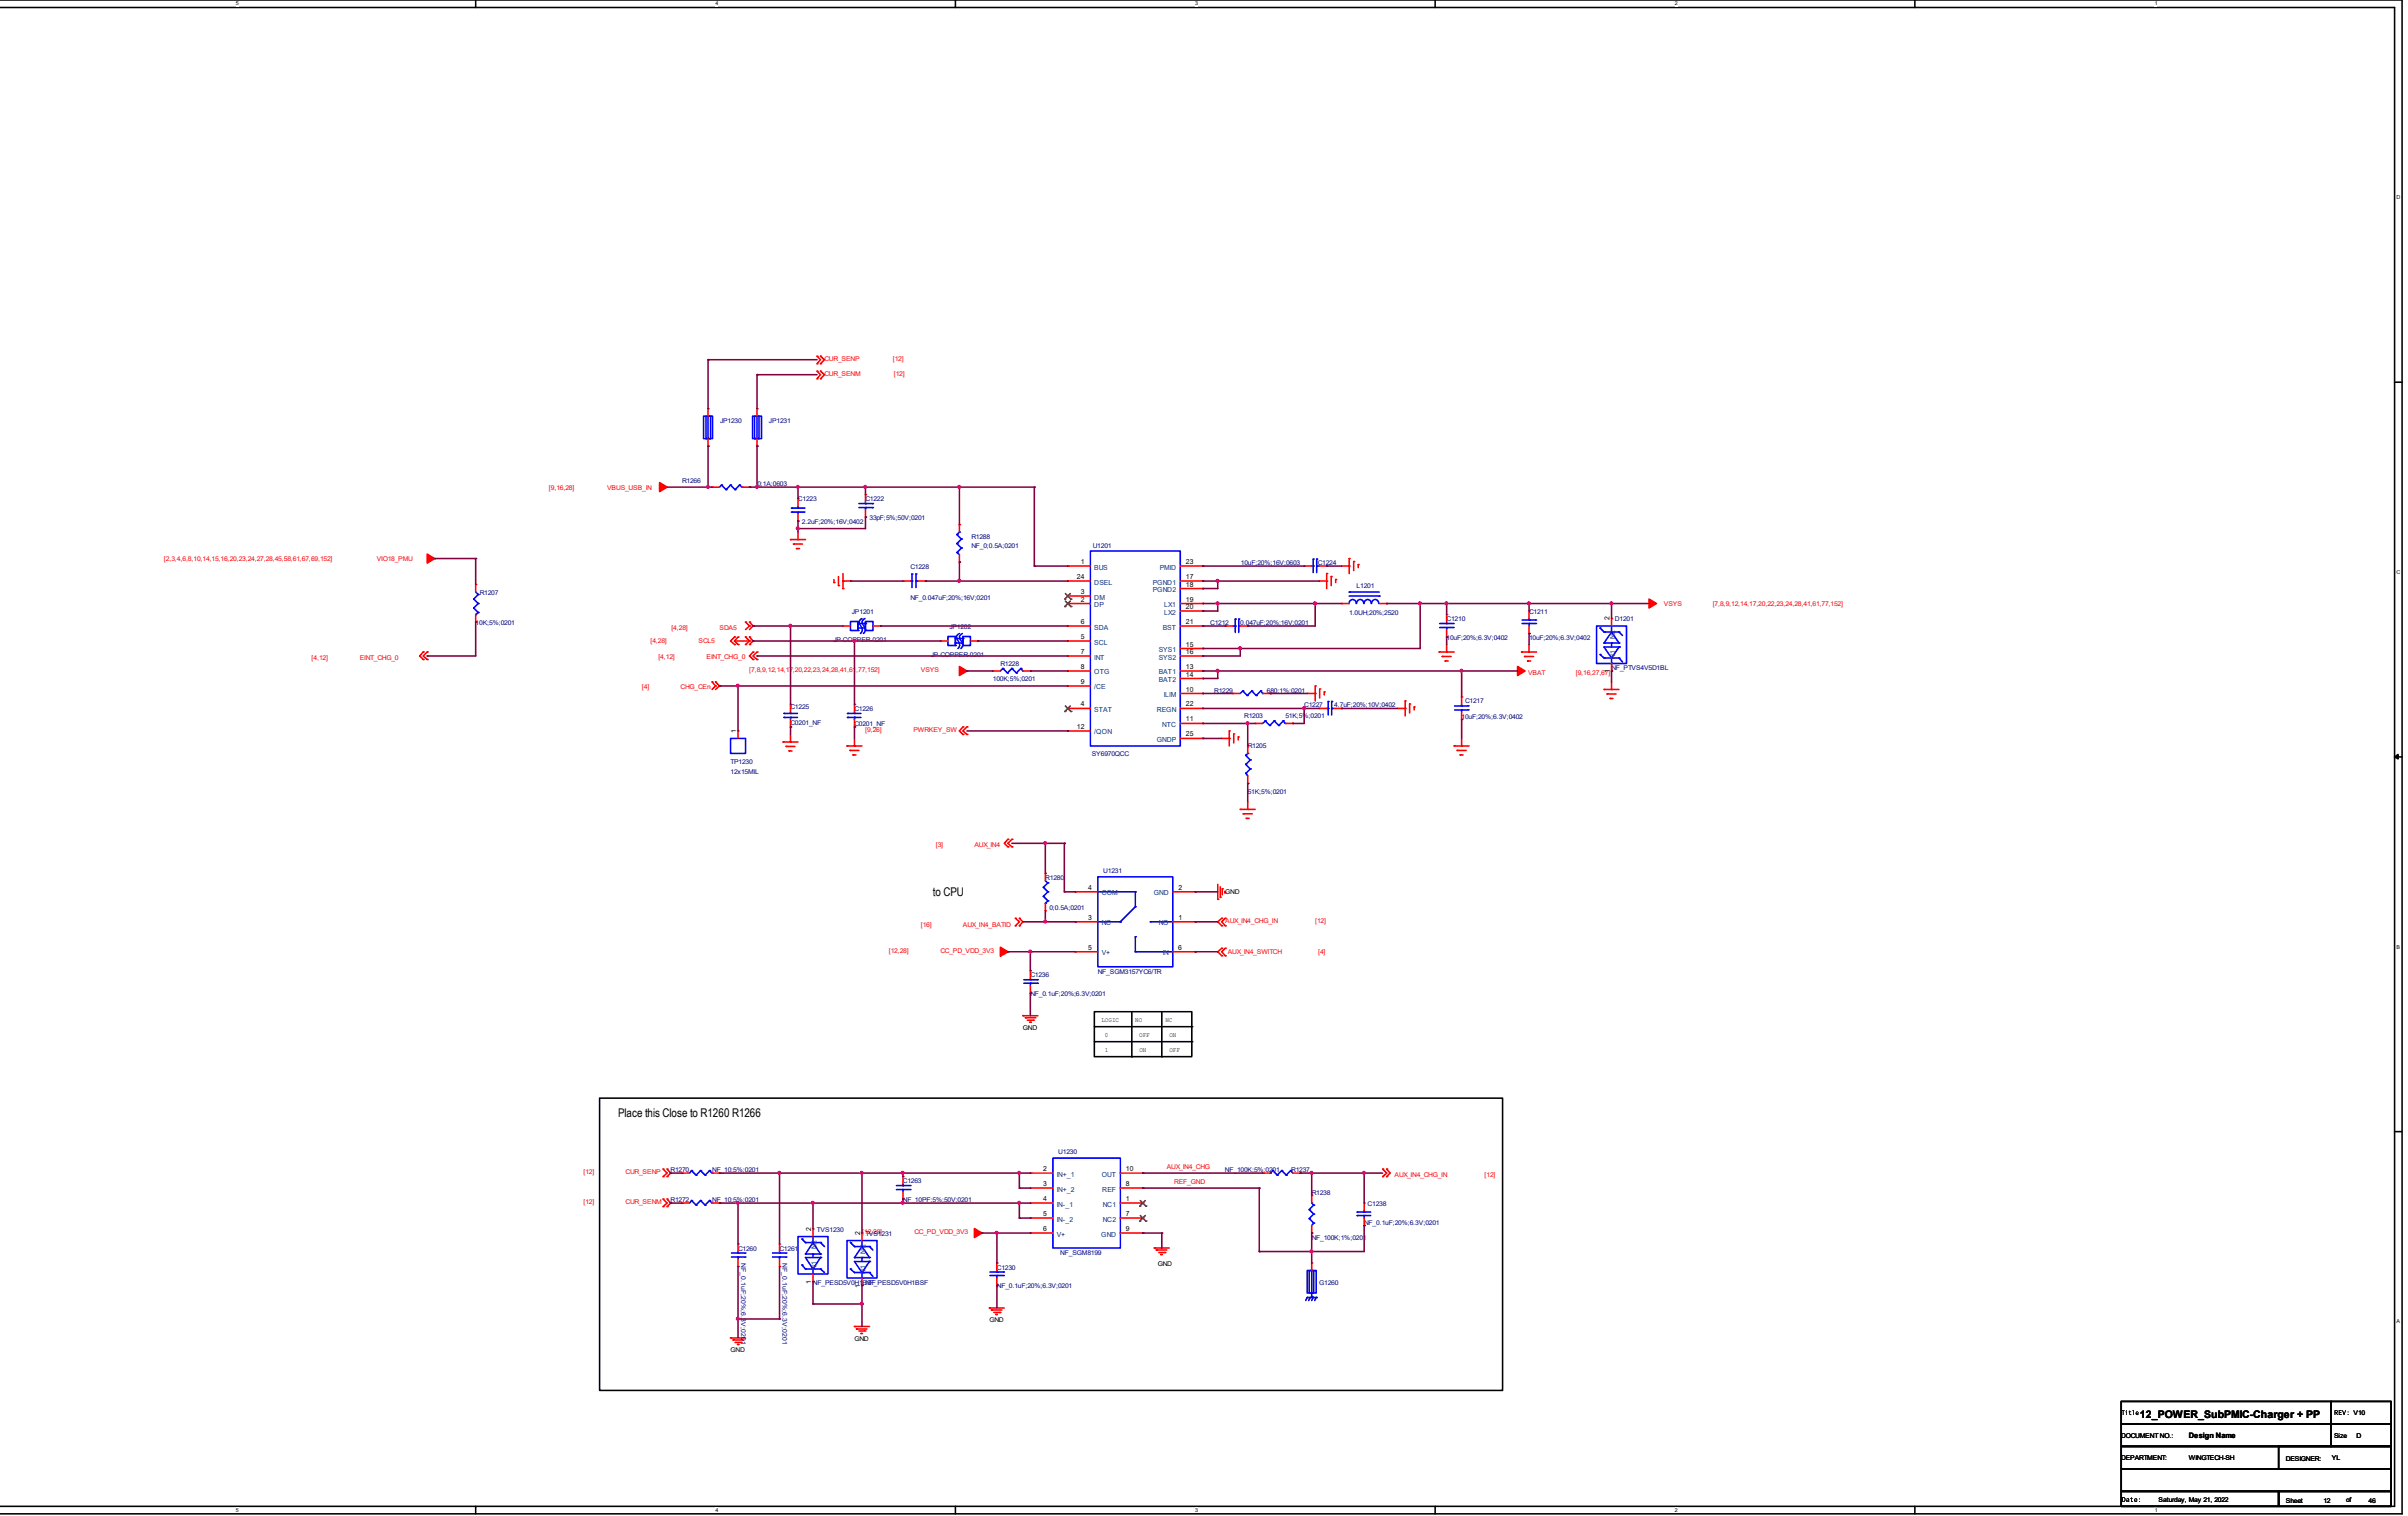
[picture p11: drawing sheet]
<svg xmlns="http://www.w3.org/2000/svg" width="204mm" height="128mm" viewBox="0 0 204 128" stroke-linecap="round" stroke-linejoin="round" font-family="sans-serif">
<defs><g id="words">
<g font-size="1">
<text x="79" y="75.9">to CPU</text>
<text x="52.4" y="94.7">Place this Close to R1260 R1266</text>
</g>
<text font-size=".9" x="181.3" y="120.2">12_POWER_SubPMIC-Charger + PP</text>
<g font-size=".6" fill="#000080">
<text x="61" y="35.8">JP1230</text>
<text x="65.1" y="35.8">JP1231</text>
<text x="57.8" y="40.9">R1266</text>
<text x="64.2" y="41.2">0;1A;0603</text>
<text x="67.6" y="42.5">C1223</text>
<text x="67.9" y="44.4">2.2uF;20%;16V;0402</text>
<text x="73.3" y="42.5">C1222</text>
<text x="73.7" y="44.1">33pF;5%;50V;0201</text>
<text x="82.3" y="45.6">R1288</text>
<text x="82.3" y="46.4">NF_0;0.5A;0201</text>
<text x="92.6" y="46.4">U1201</text>
<text x="105.1" y="47.9">10uF;20%;16V;0603</text>
<text x="111.6" y="47.9">C1224</text>
<text x="40.3" y="53">10K;5%;0201</text>
<text x="40.6" y="50.4">R1207</text>
<text x="72.2" y="52">JP1201</text>
<text x="77.1" y="48.2">C1228</text>
<text x="77.1" y="50.8">NF_0.047uF;20%;16V;0201</text>
<text x="80.4" y="53.3">JP1202</text>
<text x="102.5" y="53">C1212</text>
<text x="105.1" y="53">0.047uF;20%;16V;0201</text>
<text x="114.3" y="52.1">1.0UH;20%;2520</text>
<text x="114.9" y="49.8">L1201</text>
<text x="122.5" y="52.6">C1210</text>
<text x="129.5" y="52">C1211</text>
<text x="136.8" y="52.6">D1201</text>
<text x="70.6" y="54.4">JP-COPPER-0201</text>
<text x="78.9" y="55.6">JP-COPPER-0201</text>
<text x="84.1" y="57.7">100K;5%;0201</text>
<text x="84.7" y="56.4">R1228</text>
<text x="102.9" y="58.7">R1229</text>
<text x="107.3" y="58.7">680;1%;0201</text>
<text x="110.5" y="59.9">C1227</text>
<text x="113" y="59.9">4.7uF;20%;10V;0402</text>
<text x="122.5" y="54.2">10uF;20%;6.3V;0402</text>
<text x="124.1" y="59.6">C1217</text>
<text x="129.5" y="54.3">10uF;20%;6.3V;0402</text>
<text x="136.5" y="56.8">NF_PTVS4V5D1BL</text>
<text x="61.9" y="64.8">TP1230</text>
<text x="61.9" y="65.5">12x15MIL</text>
<text x="67" y="60.1">C1225</text>
<text x="67" y="61.4">C0201_NF</text>
<text x="72.4" y="60.2">C1226</text>
<text x="72.4" y="61.5">C0201_NF</text>
<text x="92.5" y="64">SY6970QCC</text>
<text x="105.4" y="60.9">R1203</text>
<text x="105.7" y="63.4">R1205</text>
<text x="108.9" y="60.9">51K;5%;0201</text>
<text x="123.8" y="60.9">10uF;20%;6.3V;0402</text>
<text x="105.7" y="67.3">51K;5%;0201</text>
<text x="88.6" y="74.6">R1280</text>
<text x="88.9" y="77.1">0;0.5A;0201</text>
<text x="93.5" y="74">U1231</text>
<text x="87.3" y="82.8">C1236</text>
<text x="93" y="82.5">NF_SGM3157YC6/TR</text>
<text x="87.3" y="84.4">NF_0.1uF;20%;6.3V;0201</text>
<text x="56.8" y="99.3">R1270</text>
<text x="56.8" y="101.9">R1272</text>
<text x="60.3" y="99.3">NF_10;5%;0201</text>
<text x="60.3" y="101.9">NF_10;5%;0201</text>
<text x="76.5" y="100.3">C1263</text>
<text x="76.5" y="101.9">NF_10PF;5%;50V;0201</text>
<text x="89.7" y="97.8">U1230</text>
<text x="103.8" y="99.3">NF_100K;5%;0201</text>
<text x="109.4" y="99.3">R1237</text>
<text x="111.1" y="101.2">R1238</text>
<text x="62.5" y="106">C1260</text>
<text x="62.8" y="107" transform="rotate(90 62.8 107)">NF_0.1uF;20%;6.3V;0201</text>
<text x="66" y="106">C1261</text>
<text x="66.3" y="107" transform="rotate(90 66.3 107)">NF_0.1uF;20%;6.3V;0201</text>
<text x="69.2" y="104.4">TVS1230</text>
<text x="73.3" y="104.7">TVS1231</text>
<text x="84.4" y="107.6">C1230</text>
<text x="89.8" y="106.4">NF_SGM8199</text>
<text x="111.1" y="105.1">NF_100K;1%;0201</text>
<text x="115.6" y="103.8">NF_0.1uF;20%;6.3V;0201</text>
<text x="115.9" y="102.2">C1238</text>
<text x="68.9" y="108.9">NF_PESD5V0H1BSF</text>
<text x="73.3" y="108.9">NF_PESD5V0H1BSF</text>
<text x="84.4" y="109.2">NF_0.1uF;20%;6.3V;0201</text>
<text x="111.8" y="108.8">G1260</text>
</g>
<g font-size=".6" fill="#f00">
<text x="69.8" y="30.6">CUR_SENP</text>
<text x="69.8" y="31.9">CUR_SENM</text>
<text x="75.6" y="30.6">[12]</text>
<text x="75.7" y="31.9">[12]</text>
<text x="46.5" y="41.5">[9,16,28]</text>
<text x="51.4" y="41.5">VBUS_USB_IN</text>
<text x="13.9" y="47.5">[2,3,4,6,8,10,14,15,16,20,23,24,27,28,45,58,61,67,69,152]</text>
<text x="31.9" y="47.5">VIO18_PMU</text>
<text x="56.9" y="53.3">[4,28]</text>
<text x="61" y="53.3">SDA5</text>
<text x="141" y="51.3">VSYS</text>
<text x="145.1" y="51.3">[7,8,9,12,14,17,20,22,23,24,28,41,61,77,152]</text>
<text x="26.4" y="55.9">[4,12]</text>
<text x="30.5" y="55.9">EINT_CHG_0</text>
<text x="54.4" y="58.3">[4]</text>
<text x="55.1" y="54.5">[4,28]</text>
<text x="55.8" y="55.8">[4,12]</text>
<text x="57.7" y="58.3">CHG_CEn</text>
<text x="59.2" y="54.5">SCL5</text>
<text x="59.9" y="55.8">EINT_CHG_0</text>
<text x="63.5" y="56.9">[7,8,9,12,14,17,20,22,23,24,28,41,61,77,152]</text>
<text x="78" y="56.9">VSYS</text>
<text x="129.4" y="57.2">VBAT</text>
<text x="133.5" y="57.2">[9,16,27,67]</text>
<text x="73.3" y="62">[9,26]</text>
<text x="77.4" y="62">PWRKEY_SW</text>
<text x="79.3" y="71.8">[3]</text>
<text x="82.5" y="71.8">AUX_IN4</text>
<text x="75.3" y="80.8">[12,28]</text>
<text x="78" y="78.5">[16]</text>
<text x="79.7" y="80.8">CC_PD_VDD_3V3</text>
<text x="81.6" y="78.5">AUX_IN4_BATID</text>
<text x="103.8" y="78.2">AUX_IN4_CHG_IN</text>
<text x="104" y="80.8">AUX_IN4_SWITCH</text>
<text x="111.4" y="78.2">[12]</text>
<text x="111.7" y="80.8">[4]</text>
<text x="49.4" y="99.5">[12]</text>
<text x="53" y="99.5">CUR_SENP</text>
<text x="98.8" y="99.1">AUX_IN4_CHG</text>
<text x="99.5" y="100.3">REF_GND</text>
<text x="118.1" y="99.7">AUX_IN4_CHG_IN</text>
<text x="125.8" y="99.7">[12]</text>
<text x="49.4" y="102">[12]</text>
<text x="53" y="102">CUR_SENM</text>
<text x="73" y="104.6">[12,28]</text>
<text x="77.5" y="104.6">CC_PD_VDD_3V3</text>
</g>
<g font-size=".6">
<text x="91.6" y="47.8">1</text>
<text x="100.5" y="47.8">23</text>
<text x="91.2" y="49.1">24</text>
<text x="91.6" y="51">2</text>
<text x="91.6" y="50.3">3</text>
<text x="91.6" y="52.9">6</text>
<text x="100.5" y="51">19</text>
<text x="100.5" y="51.6">20</text>
<text x="100.5" y="52.9">21</text>
<text x="100.5" y="49.1">17</text>
<text x="100.5" y="49.7">18</text>
<text x="136.4" y="52.6" transform="rotate(-90 136.4 52.6)">2</text>
<text x="91.6" y="59.9">4</text>
<text x="91.6" y="54.1">5</text>
<text x="91.6" y="55.4">7</text>
<text x="91.6" y="56.7">8</text>
<text x="91.6" y="58">9</text>
<text x="100.5" y="58.6">10</text>
<text x="100.5" y="56.7">13</text>
<text x="100.5" y="57.3">14</text>
<text x="100.5" y="54.8">15</text>
<text x="100.5" y="55.4">16</text>
<text x="100.5" y="59.9">22</text>
<text x="136.4" y="57" transform="rotate(-90 136.4 57)">1</text>
<text x="62.4" y="62.1" transform="rotate(-90 62.4 62.1)">1</text>
<text x="91.2" y="61.8">12</text>
<text x="100.5" y="61.1">11</text>
<text x="100.5" y="62.4">25</text>
<text x="92.2" y="75.4">4</text>
<text x="92.2" y="77.9">3</text>
<text x="99.8" y="77.9">1</text>
<text x="99.8" y="75.4">2</text>
<text x="103.8" y="75.7">GND</text>
<text x="92.2" y="80.5">5</text>
<text x="99.8" y="80.5">6</text>
<text x="86.7" y="87.3">GND</text>
<text x="93.3" y="86.6">LOGIC</text>
<text x="93.6" y="87.9">0</text>
<text x="93.6" y="89.1">1</text>
<text x="96.2" y="86.6">NO</text>
<text x="96.5" y="87.8">OFF</text>
<text x="96.5" y="89.1">ON</text>
<text x="98.7" y="86.6">NC</text>
<text x="99.1" y="87.8">ON</text>
<text x="99.1" y="89.1">OFF</text>
<text x="88.4" y="99.2">2</text>
<text x="88.4" y="100.5">3</text>
<text x="88.4" y="101.8">4</text>
<text x="95.4" y="101.8">1</text>
<text x="95.4" y="100.5">8</text>
<text x="95.4" y="99.2">10</text>
<text x="68.7" y="104.3" transform="rotate(-90 68.7 104.3)">2</text>
<text x="72.9" y="104.6" transform="rotate(-90 72.9 104.6)">2</text>
<text x="88.4" y="103">5</text>
<text x="88.4" y="104.3">6</text>
<text x="95.4" y="103">7</text>
<text x="95.4" y="104.3">9</text>
<text x="98.1" y="107.2">GND</text>
<text x="68.7" y="108.8" transform="rotate(-90 68.7 108.8)">1</text>
<text x="72.4" y="113.6">GND</text>
<text x="72.9" y="109.1" transform="rotate(-90 72.9 109.1)">1</text>
<text x="83.8" y="112">GND</text>
<text x="61.9" y="114.6">GND</text>
<text x="199.4" y="119.9">V10</text>
<text x="179.7" y="121.8">DOCUMENT NO.:</text>
<text x="179.7" y="123.7">DEPARTMENT:</text>
<text x="185.4" y="121.9">Design Name</text>
<text x="185.4" y="123.7">WINGTECH-SH</text>
<text x="193.6" y="123.8">DESIGNER:</text>
<text x="197.5" y="123.7">YL</text>
<text x="197.7" y="121.8">Size</text>
<text x="199.6" y="121.8">D</text>
<text x="182.9" y="127.3">Saturday, May 21, 2022</text>
<text x="193.6" y="127.3">Sheet</text>
<text x="196.8" y="127.3">12</text>
<text x="198.7" y="127.3">of</text>
<text x="200.7" y="127.3">46</text>
</g>
<g font-size=".6" fill="#004080">
<text x="92.7" y="51.4">DP</text>
<text x="92.7" y="50.8">DM</text>
<text x="92.7" y="53.3">SDA</text>
<text x="92.7" y="48.3">BUS</text>
<text x="92.7" y="49.5">DSEL</text>
<text x="97.7" y="49.5">PGND1</text>
<text x="97.7" y="50.2">PGND2</text>
<text x="98.3" y="48.3">PMID</text>
<text x="98.5" y="53.3">BST</text>
<text x="98.6" y="51.4">LX1</text>
<text x="98.6" y="52.1">LX2</text>
<text x="92.7" y="54.6">SCL</text>
<text x="92.7" y="55.9">INT</text>
<text x="92.7" y="57.2">OTG</text>
<text x="92.7" y="58.4">/CE</text>
<text x="98.2" y="57.2">BAT1</text>
<text x="98.2" y="57.8">BAT2</text>
<text x="98.2" y="55.2">SYS1</text>
<text x="98.2" y="55.9">SYS2</text>
<text x="98.6" y="59.1">ILIM</text>
<text x="136.8" y="55.9" transform="rotate(-90 136.8 55.9)">N1</text>
<text x="136.8" y="54.1" transform="rotate(-90 136.8 54.1)">N2</text>
<text x="92.7" y="60.3">STAT</text>
<text x="92.7" y="62.2">/QON</text>
<text x="98" y="60.3">REGN</text>
<text x="98" y="62.9">GNDP</text>
<text x="98.5" y="61.6">NTC</text>
<text x="93.3" y="75.9">COM</text>
<text x="97.7" y="75.9">GND</text>
<text x="93.3" y="78.4">NC</text>
<text x="93.3" y="80.9">V+</text>
<text x="98.2" y="78.4">NO</text>
<text x="98.5" y="80.9">IN</text>
<text x="89.5" y="99.7">IN+_1</text>
<text x="89.5" y="101">IN+_2</text>
<text x="93.3" y="99.7">OUT</text>
<text x="93.4" y="101">REF</text>
<text x="69.2" y="107.6" transform="rotate(-90 69.2 107.6)">N1</text>
<text x="69.2" y="105.9" transform="rotate(-90 69.2 105.9)">N2</text>
<text x="73.3" y="107.9" transform="rotate(-90 73.3 107.9)">N1</text>
<text x="73.3" y="106.2" transform="rotate(-90 73.3 106.2)">N2</text>
<text x="89.5" y="102.2">IN-_1</text>
<text x="89.5" y="103.5">IN-_2</text>
<text x="89.5" y="104.8">V+</text>
<text x="93.3" y="104.8">GND</text>
<text x="93.4" y="102.2">NC1</text>
<text x="93.4" y="103.5">NC2</text>
</g>
<g font-size=".5">
<text x="20" y=".5">5</text>
<text x="60.6" y=".5">4</text>
<text x="101.3" y=".5">3</text>
<text x="141.9" y=".5">2</text>
<text x="182.5" y=".5">1</text>
<text x="-.8" y="16.9">D</text>
<text x="203" y="16.9">D</text>
<text x="-.8" y="48.6">C</text>
<text x="203" y="48.6">C</text>
<text x="-.8" y="80.4">B</text>
<text x="203" y="80.4">B</text>
<text x="-.8" y="112.1">A</text>
<text x="203" y="112.1">A</text>
<text x="20" y="128.1">5</text>
<text x="60.6" y="128.1">4</text>
<text x="101.3" y="128.1">3</text>
<text x="141.9" y="128.1">2</text>
<text x="182.5" y="128.1">1</text>
</g>
</g></defs>
<path d="M0 .6h202.9v127h-203M0 0h203.5v128.3h-203.6" fill="none" stroke="#000" stroke-width=".13"/>
<g fill="#fff">
<path d="M20 .1h.2v.5h-.2z"/>
<path d="M20 127.7h.2v.5h-.2z"/>
</g>
<path d="M40.3 0v.6M40.3 127.6v.7" fill="none" stroke="#000" stroke-width=".13"/>
<g fill="#fff">
<path d="M60.6 .1h.2v.5h-.2z"/>
<path d="M60.6 127.7h.2v.5h-.2z"/>
</g>
<path d="M80.9 0v.6M80.9 127.6v.7" fill="none" stroke="#000" stroke-width=".13"/>
<g fill="#fff">
<path d="M101.3 .1h.2v.5h-.2z"/>
<path d="M101.3 127.7h.2v.5h-.2z"/>
</g>
<path d="M121.6 0v.6M121.6 127.6v.7" fill="none" stroke="#000" stroke-width=".13"/>
<g fill="#fff">
<path d="M141.9 .1h.2v.5h-.2z"/>
<path d="M141.9 127.7h.2v.5h-.2z"/>
</g>
<path d="M162.2 0v.6M162.2 127.6v.7" fill="none" stroke="#000" stroke-width=".13"/>
<g fill="#fff">
<path d="M182.5 .1h.2v.5h-.2z"/>
<path d="M182.5 127.7h.2v.5h-.2z"/>
<path d="M203 16.5h.3v.5h-.3z"/>
<path d="M203 48.3h.3v.5h-.3z"/>
</g>
<path d="M202.9 32.4h.6" fill="none" stroke="#000" stroke-width=".13"/>
<path d="M203 80h.3v.5h-.3z" fill="#fff"/>
<path d="M202.9 64.1h.6" fill="none" stroke="#000" stroke-width=".13"/>
<path d="M202.9 64.1l.3-.2v.4z" fill="#000" stroke="#000" stroke-width=".13"/>
<path d="M203 111.8h.3v.5h-.3z" fill="#fff"/>
<g fill="none" stroke="#000" stroke-width=".13">
<path d="M50.8 93h76.5v24.8h-76.5zM92.7 85.7h8.3v3.8h-8.3zM92.7 87h8.3M92.7 88.3h8.3M95.9 89.5h.1M95.9 85.7v3.8M98.4 89.5h.1M98.4 85.7v3.8M101 87h.1M101 88.3h.1M202.9 95.9h.6M179.7 118.7h17.8v1.9h-17.8z"/>
<path d="M197.5 118.7h5.1v1.9h-5.1zM179.7 120.6h17.8v2h-17.8zM179.7 124.5h22.9v1.9h-22.9zM179.7 122.6h22.9v1.9h-22.9zM179.7 126.4h13.3v1.2h-13.3zM193 126.4h9.6v1.2h-9.6zM193 122.6h9.6v1.9h-9.6zM197.5 120.6h5.1v2h-5.1z"/>
</g>
<g fill="none" stroke="#f00" stroke-width=".13">
<path d="M60 37.8h.1M60 34.6h.1M60 34.6v.7M60 37.2v.6M64.1 37.8h.1M64.1 34.6h.1M64.1 34.6v.7M64.1 37.2v.6M69.2 30.2l.3 .3-.3 .3M69.2 31.5l.3 .2-.3 .4M69.2 30.8h.1M69.2 30.2h.1"/>
<path d="M69.2 32.1h.1M69.2 31.5h.1M69.5 30.2l.3 .3-.3 .3M69.5 31.5l.3 .2-.3 .4M69.5 30.8h.1M69.5 30.2h.1M69.5 32.1h.1M69.5 31.5h.1M35.9 55.2l-.3 .4 .3 .3M35.9 55.2h.1M35.9 55.9h.1M36.2 55.2h.1"/>
<path d="M36.2 55.9h.1M36.2 55.2l-.3 .4 .3 .3M40.3 49.5h.1M40.3 52.7h.1M40.3 49.5v.7M40.3 52.1v.6M60.3 57.8h.1M60.3 41.3h.1M60.3 41.3h.7M60.3 57.8l.3 .3M60.6 58.1l-.3 .3M60.6 57.8l.4 .3"/>
<path d="M60.6 58.1h.1M60.6 57.8h.1M61 58.1h.1M61 58.1l-.4 .3M62.2 54l-.3 .3 .3 .3M62.2 54h.1M62.2 54.6h.1M62.2 54.3l.3 .3M62.2 54.3h1.3M62.5 54h.1M62.5 54.6h.1M62.5 54l-.3 .3"/>
<path d="M62.9 41.3h.6M63.2 52.7l.3 .3M63.2 54l.3 .3M63.2 52.7h.1M63.2 54h.1M63.2 54.6h.1M63.5 53h.1M63.5 52.7h.1M63.5 54.6h.1M63.5 54h.1M63.5 54.3h.1M63.5 41.3h.1"/>
<path d="M63.5 54.3l-.3 .3M63.5 53l-.3 .3M63.5 52.7l.3 .3M63.5 54l.3 .3-.3 .3M63.8 53l-.3 .3M63.8 55.2l-.3 .4 .3 .3M63.8 53h.1M63.8 55.9h.1M63.8 55.2h.1M64.1 55.9h.1M64.1 55.2h.1M64.1 55.2l-.3 .4 .3 .3"/>
<path d="M67 45.7h1.2M67 45.7h.1M67 59.7h.1M67 59.7v.6M67.2 46.1h.8M67.2 46.1h.1M67.5 46.5h.1M67.5 46.5h.2M67.6 45.7h.1M67.6 44.2h.1M67.6 42.2h.1M67.6 42.2v.7"/>
<path d="M67.6 43.5v.7M67.6 45.1v.6M70.7 49.4h.1M70.7 49.1v.3M71 49.6h.1M71 48.9v.7M71.4 49.2h.1M71.4 49.9h.1M71.4 53h.1M71.4 48.6v1.3M71.4 49.2h.6M71.4 53h.6"/>
<path d="M72.4 59.7h.1M72.4 59.7v.6M73.3 41.9h.1M73.3 43.8h.1M73.3 41.9v.6M73.3 43.2v.6M74 53h.6M74.6 53h.1M76.5 49.2h.6M76.5 49.2h.1M77.8 49.2h.6M78.4 49.2h.1"/>
<path d="M79.7 54.3h.6M79.7 54.3h.1M81.3 47.6h.1M81.3 44.4h.1M81.3 44.4v.7M81.3 47v.6M82.2 54.3h.6M82.8 54.3h.1M84.1 56.9h.1M84.1 56.9h.6M86.7 56.9h.6M87.3 56.9h.1"/>
<path d="M90.5 48h1.9M90.5 49.2h1.9M90.5 54.3h1.9M90.5 56.9h1.9M90.5 51.1h1.9M90.5 53h1.9M90.5 50.5h1.9M90.5 55.6h1.9M90.5 58.1h1.9M90.5 51.1h.1M90.5 50.5h.1M90.5 54.3h.1"/>
<path d="M90.5 53h.1M90.5 48h.1M90.5 55.6h.1M90.5 56.9h.1M90.5 58.1h.1M90.5 49.2h.1M100 48h1.9M100 49.2h1.9M100 58.8h1.9M100 56.9h1.9M100 51.1h1.9M100 53h1.9"/>
<path d="M100 55.6h1.9M100 57.5h1.9M100 54.9h1.9M100 49.9h1.9M100 51.8h1.9M101.9 58.8h.1M101.9 56.9h.1M101.9 57.5h.1M101.9 54.9h.1M101.9 55.6h.1M101.9 49.2h.1M101.9 49.9h.1"/>
<path d="M101.9 51.1h.1M101.9 51.8h.1M101.9 53h.1M101.9 48h.1M103.8 53h.6M103.8 53h.1M104.4 58.8h.1M104.4 58.8h.7M105.1 53h.6M105.7 53h.1M107 58.8h.6M107.6 58.8h.1"/>
<path d="M110.5 48h.1M110.5 48h.6M110.8 58.8h.6M111.4 58.8h.1M111.4 58.1h.1M111.4 58.1v1.3M111.8 48h.6M111.8 49.2h.6M111.8 58.4h.1M111.8 58.4v.7M112.2 58.6h.1M112.2 58.6v.3"/>
<path d="M112.4 49.2h.1M112.4 48.6h.1M112.4 48h.1M112.4 48.6v1.3M112.8 48.9h.1M112.8 48.9v.7M113.2 49.1h.1M113.2 49.1v.3M113.7 51.1h.1M113.7 48h.6M113.7 51.1h.6M114.3 48h.1"/>
<path d="M114.3 47.3h.1M114.3 47.3v1.3M114.7 47.6h.1M114.7 47.6v.7M115.1 47.8h.1M115.1 47.8v.3M116.8 51.1h.7M117.5 51.1h.1M119 59.4h.1M119 59.4v1.3M119.4 59.6h.1M119.4 59.6v.8"/>
<path d="M119.8 59.9h.1M119.8 59.9v.3M121.9 55.2h.1M121.9 55.2h1.3M122.2 55.6h.1M122.2 55.6h.7M122.4 56h.1M122.4 56h.3M122.6 55.2h.1M122.6 52.1h.1M122.6 54h.1M122.6 52.1v.6"/>
<path d="M122.6 53.3v.7M122.6 54.6v.6M123.8 59.1h.1M123.8 59.1v.6M128.9 55.2h.1M128.9 55.2h1.3M129.2 55.6h.1M129.2 55.6h.7M129.4 56h.1M129.4 56h.3M129.5 55.2h.1M129.5 51.8h.1"/>
<path d="M129.5 53.7h.1M129.5 51.8v.6M129.5 53v.7M129.5 54.6v.6M135.9 58.4h.1M135.9 58.4h1.3M136.1 58.8h.1M136.1 58.8h.8M136.4 59.2h.1M136.4 59.2h.2M136.5 58.4h.1M136.5 56.9h.1"/>
<path d="M136.5 52.4h.1M136.5 52.4v.6M136.5 56.2v.7M136.5 57.8v.6M62.5 61.9h.1M62.5 61.9v.7M66.3 62.9h1.3M66.3 62.9h.1M66.6 63.2h.7M66.6 63.2h.1M66.8 63.6h.1M66.8 63.6h.3"/>
<path d="M67 62.9h.1M67 61.6h.1M67 61v.6M67 62.2v.7M71.8 63.2h1.2M71.8 63.2h.1M72 63.6h.8M72 63.6h.1M72.3 64h.1M72.3 64h.2M72.4 63.2h.1M72.4 61.6h.1"/>
<path d="M72.4 61v.6M72.4 62.6v.6M81.6 61.6h.1M81.6 62.2h.1M81.6 61.6l-.3 .3 .3 .3M81.9 61.6l-.3 .3 .3 .3M81.9 61.6h.1M81.9 62.2h.1M85.4 71.1h.1M85.4 71.8h.1M85.4 71.1l-.3 .4 .3 .3M85.7 71.1h.1"/>
<path d="M85.7 71.8h.1M85.7 71.1l-.3 .4 .3 .3M86 77.8l.4 .3-.4 .3M86 78.4h.1M86 77.8h.1M86.4 77.8l.3 .3-.3 .3M86.4 77.8h.1M86.4 78.4h.1M88.6 74h.1M88.6 77.2h.1M88.6 74v.6M88.6 76.5v.7"/>
<path d="M90.5 60h1.9M90.5 61.9h1.9M90.5 60h.1M90.5 61.9h.1M91.1 75.6h1.9M91.1 78.1h1.9M91.1 75.6h.1M91.1 78.1h.1M99.4 75.6h1.9M99.4 78.1h1.9M100 60h1.9M100 62.6h1.9"/>
<path d="M100 61.3h1.9M101.3 75.6h.1M101.3 78.1h.1M101.9 61.3h.1M101.9 60h.1M101.9 62.6h.1M103.2 76.2h.1M103.2 74.9v1.3M103.4 76h.1M103.4 75.1v.9M103.5 78.4h.1M103.5 77.8h.1"/>
<path d="M103.5 62.6h.6M103.5 77.8l-.3 .3 .3 .3M103.5 75.3h.1M103.5 75.3v.5M103.8 75.6h.1M103.8 75.5v.1M103.8 77.8h.1M103.8 78.4h.1M103.8 77.8l-.3 .3 .3 .3M104.1 62.6h.1M104.1 61.9h.1M104.1 61.9v1.3"/>
<path d="M104.5 62.2h.1M104.5 62.2v.7M104.9 62.4h.1M104.9 62.4v.3M105.1 68.6h.1M105.1 68.6h1.2M105.3 69h.1M105.3 69h.8M105.6 69.3h.1M105.6 69.3h.2M105.7 68.6h.1M105.7 66.4h.1"/>
<path d="M105.7 63.2h.1M105.7 63.2v.6M105.7 65.7v.7M105.7 67.9v.7M106.3 61.3h.7M106.3 61.3h.1M108.9 61.3h.6M109.5 61.3h.1M111.8 60h.6M111.8 60h.1M113 60h.7M113.7 60h.1"/>
<path d="M118.4 60h.6M119 60h.1M123.2 63.2h.1M123.2 63.2h1.3M123.4 63.6h.1M123.4 63.6h.8M123.7 64h.1M123.7 64h.2M123.8 63.2h.1M123.8 61h.1M123.8 60.3v.7M123.8 62.6v.6"/>
<path d="M56.2 99.7h.1M56.2 99.1h.1M56.2 99.1l.3 .3-.3 .3M56.5 99.1l.3 .3-.3 .3M56.5 99.1h.1M56.5 99.7h.1M57.8 99.4h.1M57.8 99.4h.6M60.3 99.4h.7M61 99.4h.1M76.5 99.7h.1M76.5 99.7v.6"/>
<path d="M86.7 86.1h.1M86.7 86.1h1.2M86.9 86.2h.1M86.9 86.2h.9M87 86.4h.5M87.2 86.6h.1M87.2 86.6h.2M87.3 99.4h.1M87.3 82.3h.1M87.3 84.2h.1M87.3 82.3v.6M87.3 83.5v.7"/>
<path d="M87.3 99.4h1.9M87.5 86.4h.1M91.1 80.6h1.9M91.1 80.6h.1M94.9 99.4h1.9M96.8 99.4h.1M99.4 80.6h1.9M101.3 80.6h.1M103.5 81h.1M103.5 80.3h.1M103.5 80.3l-.3 .3 .3 .4M103.8 80.3h.1"/>
<path d="M103.8 81h.1M103.8 80.3l-.3 .3 .3 .4M107 99.4h.6M107 99.4h.1M109.5 99.4h.6M110.1 99.4h.1M117.1 99.1h.1M117.1 99.7h.1M117.1 99.1l.4 .3-.4 .3M117.5 99.1l.3 .3-.3 .3M117.5 99.1h.1M117.5 99.7h.1"/>
<path d="M56.2 102.2h.1M56.2 101.6h.1M56.2 101.6l.3 .3-.3 .3M56.5 101.6l.3 .3-.3 .3M56.5 101.6h.1M56.5 102.2h.1M57.8 101.9h.1M57.8 101.9h.6M60.3 101.9h.7M61 101.9h.1M61.9 113.4h.1M61.9 113.4h1.3"/>
<path d="M62.1 113.5h.1M62.1 113.5h.9M62.3 113.7h.5M62.5 113.9h.1M62.5 105.4h.1M62.5 107.3h.1M62.5 105.4v.6M62.5 106.7v.6M62.8 113.7h.1M66 105.4h.1M66 107.3h.1M66 105.4v.6"/>
<path d="M66 106.7v.6M68.9 108.6h.1M68.9 104.1h.1M68.9 104.1v.7M68.9 107.9v.7M72.4 112.4h1.3M72.4 112.4h.1M72.6 112.6h.1M72.6 112.6h.8M72.8 112.8h.5M72.9 113h.1M72.9 113h.2"/>
<path d="M73 108.9h.1M73 104.5h.1M73 104.5v.6M73 108.3v.6M73.3 112.8h.1M76.5 101.6h.1M76.5 101v.6M83.8 110.8h.1M83.8 110.8h1.3M84 111h.1M84 111h.9M84.2 111.2h.5"/>
<path d="M84.4 111.4h.1M84.5 107h.1M84.5 108.9h.1M84.5 107v.7M84.5 108.3v.6M84.7 111.2h.1M87.3 100.7h.1M87.3 101.9h.1M87.3 103.2h.1M87.3 104.5h.1M87.3 101.9h1.9M87.3 100.7h1.9"/>
<path d="M87.3 103.2h1.9M87.3 104.5h1.9M94.9 101.9h1.9M94.9 100.7h1.9M94.9 103.2h1.9M94.9 104.5h1.9M96.8 101.9h.1M96.8 103.2h.1M96.8 100.7h.1M96.8 104.5h.1M97.8 105.7h.1M97.8 105.7h1.3"/>
<path d="M98 105.9h.8M98 105.9h.1M98.2 106.1h.5M98.3 106.3h.1M98.3 106.3h.2M98.7 106.1h.1M111.1 104.5h.1M111.1 101.3h.1M111.1 107h.1M111.1 101.3v.6M111.1 103.8v.7M111.1 107v.7"/>
<path d="M115.6 101.9h.1M115.6 103.8h.1M115.6 101.9v.7M115.6 103.2v.6"/>
</g>
<g fill="#f00" stroke="#f00" stroke-width=".13">
<path d="M36.2 46.9l.6 .4-.6 .4z" fill-rule="evenodd"/>
<path d="M55.9 40.9l.6 .4-.6 .4z" fill-rule="evenodd"/>
<path d="M139.7 50.8l.6 .3-.6 .4z" fill-rule="evenodd"/>
<path d="M128.6 56.5l.6 .4-.6 .3z" fill-rule="evenodd"/>
<path d="M81.3 56.5l.6 .4-.6 .3z" fill-rule="evenodd"/>
<path d="M84.7 80.3l.7 .3-.7 .4z" fill-rule="evenodd"/>
<path d="M82.5 104.1l.7 .4-.7 .4z" fill-rule="evenodd"/>
</g>
<g fill="#000">
<path d="M179.7 119.5h.3h-.1v.4l-.1-.4zM180.1 119.5l.1 .1zM180.1 119.6h.1v.3l-.1-.3zM180.4 119.5l.1 .1h-.1v.2l.2 .1-.2-.1v-.2h-.1zM180.6 119.5h.2v.4l-.1-.4zM181 119.6h.1l.1 .1v.1h-.2h.2a.16 .16 0 0 1-.3 .1 .16 .16 0 0 1 .1-.3zM181 119.7h.1z"/>
<path d="M179.7 119.5h.3h-.1v.4l-.1-.4zM180.1 119.5l.1 .1zM180.1 119.6h.1v.3l-.1-.3zM180.4 119.5l.1 .1h-.1v.2l.2 .1-.2-.1v-.2h-.1zM180.6 119.5h.2v.4l-.1-.4zM181 119.6h.1l.1 .1v.1h-.2h.2a.16 .16 0 0 1-.3 .1 .16 .16 0 0 1 .1-.3zM181 119.7h.1z"/>
<path d="M179.7 119.5h.3h-.1v.4l-.1-.4zM180.1 119.5l.1 .1zM180.1 119.6h.1v.3l-.1-.3zM180.4 119.5l.1 .1h-.1v.2l.2 .1-.2-.1v-.2h-.1zM180.6 119.5h.2v.4l-.1-.4zM181 119.6h.1l.1 .1v.1h-.2h.2a.16 .16 0 0 1-.3 .1 .16 .16 0 0 1 .1-.3zM181 119.7h.1z"/>
<path d="M197.8 119.5h.2v.1l-.1 .1 .2 .2-.3-.2v.2zM197.8 119.5v.2l.2-.1zM198.1 119.5h.3h-.2v.2h.2h-.2v.1l.2 .1h-.3zM198.4 119.5l.2 .3 .1-.3-.1 .4zM198.9 119.6v.1zM198.9 119.8v.1z"/>
<path d="M197.8 119.5h.2v.1l-.1 .1 .2 .2-.3-.2v.2zM197.8 119.5v.2l.2-.1zM198.1 119.5h.3h-.2v.2h.2h-.2v.1l.2 .1h-.3zM198.4 119.5l.2 .3 .1-.3-.1 .4zM198.9 119.6v.1zM198.9 119.8v.1z"/>
<path d="M197.8 119.5h.2v.1l-.1 .1 .2 .2-.3-.2v.2zM197.8 119.5v.2l.2-.1zM198.1 119.5h.3h-.2v.2h.2h-.2v.1l.2 .1h-.3zM198.4 119.5l.2 .3 .1-.3-.1 .4zM198.9 119.6v.1zM198.9 119.8v.1z"/>
<path d="M179.8 126.9a.21 .21 0 0 1 .3 .2 .21 .21 0 0 1-.3 .2zM179.8 126.9v.3h.2a.16 .16 0 0 0 0-.2 .16 .16 0 0 0-.2-.1zM180.2 127h.2v.3l-.3-.1v-.1h.2v-.1l-.2 .1zM180.2 127.2a.07 .07 0 0 0 .1 0 .07 .07 0 0 0-.1 0zM180.5 127l.1-.1v.1h.1h-.1v.2h.1h-.1zM180.8 127h.2h.1v.1h-.3l.1 .1h.2a.15 .15 0 0 1-.3 0 .14 .14 0 0 1 0-.2zM180.9 127v.1h.1zM181.2 127h.1zM181.2 127.2l.1 .1z"/>
<path d="M179.8 126.9a.21 .21 0 0 1 .3 .2 .21 .21 0 0 1-.3 .2zM179.8 126.9v.3h.2a.16 .16 0 0 0 0-.2 .16 .16 0 0 0-.2-.1zM180.2 127h.2v.3l-.3-.1v-.1h.2v-.1l-.2 .1zM180.2 127.2a.07 .07 0 0 0 .1 0 .07 .07 0 0 0-.1 0zM180.5 127l.1-.1v.1h.1h-.1v.2h.1h-.1zM180.8 127h.2h.1v.1h-.3l.1 .1h.2a.15 .15 0 0 1-.3 0 .14 .14 0 0 1 0-.2zM180.9 127v.1h.1zM181.2 127h.1zM181.2 127.2l.1 .1z"/>
<path d="M179.8 126.9a.21 .21 0 0 1 .3 .2 .21 .21 0 0 1-.3 .2zM179.8 126.9v.3h.2a.16 .16 0 0 0 0-.2 .16 .16 0 0 0-.2-.1zM180.2 127h.2v.3l-.3-.1v-.1h.2v-.1l-.2 .1zM180.2 127.2a.07 .07 0 0 0 .1 0 .07 .07 0 0 0-.1 0zM180.5 127l.1-.1v.1h.1h-.1v.2h.1h-.1zM180.8 127h.2h.1v.1h-.3l.1 .1h.2a.15 .15 0 0 1-.3 0 .14 .14 0 0 1 0-.2zM180.9 127v.1h.1zM181.2 127h.1zM181.2 127.2l.1 .1z"/>
</g>
<g fill="none" stroke="#00f" stroke-width=".13">
<path d="M59.6 35.3h.8v1.9h-.8zM59.8 35.3h.4v1.9h-.4zM60 35.3h.1M60 35.3v1.9M63.8 35.3h.7v1.9h-.7zM63.9 35.3h.4v1.9h-.4zM64.1 35.3h.1M64.1 35.3v1.9M40.1 50.8h.1M40.1 51.5h.1M40.1 50.8l.4 .3M40.1 51.5l.4 .4"/>
<path d="M40.3 52.1h.1M40.3 50.2l.2 .2M40.5 50.4h.1M40.5 51.1h.1M40.5 51.9h.1M40.5 50.4l-.4 .4M40.5 51.1l-.4 .4M40.5 51.9l-.2 .2M61.1 41.1h.1M61.1 41.1l.4 .4M61.1 41.1l-.1 .2M61.5 41.5h.1"/>
<path d="M61.9 41.1l-.4 .4M61.9 41.1h.1M61.9 41.1l.4 .4M62.3 41.5h.1M62.7 41.1l-.4 .4M62.7 41.1h.1M62.7 41.1l.2 .2M62.9 41.3h.1M67.1 43.1h.1M67.1 43.4h.1M67.1 43.1h1.1M67.1 43.4h1.1"/>
<path d="M67.6 43.4h.1M67.6 43.1h.1M67.6 42.9v.2M67.6 43.4v.1M72 52.7h.7v.7h-.7zM72.7 52.8h.1M72.7 53.4h.1M72.7 52.7v.1M72.7 53.2v.2M72.7 52.8h.6v.4h-.6zM72.8 43h1.1M72.8 42.7h1.1"/>
<path d="M73 52.4l-.2 .2 .3 .8-.2 .3M73.3 52.4l-.3 .2 .3 .8-.2 .3M73.3 52.7h.7v.7h-.7zM73.3 42.7h.1M73.3 43h.1M73.3 52.8h.1M73.3 53.4h.1M73.3 42.5v.2M73.3 43v.2M73.3 52.7v.1M73.3 53.2v.2M73.9 43h.1"/>
<path d="M73.9 42.7h.1M77.1 49.2h.2M77.3 49.2h.1M77.3 48.6h.1M77.3 48.6v1.2M77.6 49.2h.2M77.6 48.6h.1M77.6 49.2h.1M77.6 48.6v1.2M80.3 53.9h.6v.8h-.6zM80.9 54.1h.1M80.9 54.7h.1"/>
<path d="M80.9 53.9v.2M80.9 54.5v.2M80.9 54.1h.7v.4h-.7zM81.1 46.8h.1M81.1 46.1h.1M81.1 45.3h.1M81.1 46.1l.3 .3M81.1 45.3l.3 .4M81.1 46.8l.2 .2M81.3 45.1l-.2 .2M81.3 53.7l-.3 .2 .3 .8-.2 .2M81.3 45.1h.1"/>
<path d="M81.4 46.4l-.3 .4M81.4 45.7l-.3 .4M81.4 46.4h.1M81.4 45.7h.1M81.5 53.7l-.2 .2 .3 .8-.2 .2M81.6 54.1h.1M81.6 54.7h.1M81.6 53.9v.2M81.6 54.5v.2M81.6 53.9h.6v.8h-.6zM85 56.6l-.3 .3M85 56.6h.1"/>
<path d="M85 56.6l.3 .4M85.3 57h.1M85.7 56.6l-.4 .4M85.7 56.6h.1M85.7 56.6l.4 .4M86.1 57h.1M86.5 56.6l-.4 .4M86.5 56.6h.1M86.5 56.6l.2 .3M86.7 56.9h.1M92.4 46.7h7.6v16.5h-7.6zM104.4 53h.2"/>
<path d="M104.6 52.5h.1M104.6 53h.1M104.6 52.5v1.1M104.9 53h.1M104.9 52.5h.1M104.9 52.5v1.1M104.9 53h.2M105.3 58.5l-.2 .3M105.3 58.5h.1M105.3 58.5l.4 .4M105.7 58.9h.1M106 58.5h.1"/>
<path d="M106 58.5l.4 .4M106 58.5l-.3 .4M106.4 58.9h.1M106.8 58.5h.1M106.8 58.5l.2 .3M106.8 58.5l-.4 .4M107 58.8h.1M111.1 48h.1M111.2 48h.1M111.2 47.4h.1M111.2 47.4v1.1M111.5 47.4h.1"/>
<path d="M111.5 48h.1M111.5 47.4v1.1M111.5 48h.3M112.5 59.4h.1M112.5 59.4v1.2M112.8 59.4h.1M112.8 59.4v1.2M114.3 50.2h2.5M114.3 50.2h.1M114.3 50.5h2.5M114.9 51.1a.3 .3 0 0 0-.3-.3 .3 .3 0 0 0-.3 .3M115.5 51.1a.3 .3 0 0 0-.3-.3 .3 .3 0 0 0-.3 .3"/>
<path d="M116.2 51.1a.3 .3 0 0 0-.3-.3 .3 .3 0 0 0-.3 .3M116.8 51.1a.3 .3 0 0 0-.3-.3 .3 .3 0 0 0-.3 .3M116.8 50.5h.1M122 53.2h1.1M122 52.8h1.1M122.6 52.8h.1M122.6 53.2h.1M122.6 52.7v.1M122.6 53.2v.1M123.1 53.2h.1M123.1 52.8h.1M123.2 59.8h1.2"/>
<path d="M123.8 59.8h.1M123.8 59.7v.1M124.4 59.8h.1M128.9 52.8h1.2M128.9 52.5h1.2M129.5 52.5h.1M129.5 52.8h.1M129.5 52.4v.1M129.5 52.8v.2M130.1 52.8h.1M130.1 52.5h.1M135.3 53h2.5v3.2h-2.5z"/>
<path d="M135.5 53.2l.4 .4M135.5 55.5l.4 .3M135.5 53.2h.1M135.5 55.5h.1M135.9 53.6h.1M135.9 54.5h.1M135.9 55.8h.1M135.9 54.5h1.3M135.9 53.6h1.3M135.9 55.8h1.3M136.5 53.6l.7 .9M136.5 53.6h.1"/>
<path d="M136.5 54.5h.1M136.5 55.8h.1M136.5 56.2h.1M136.5 53.6l-.6 .9M136.5 53v.6M136.5 54.5v.3M136.5 55.8v.4M137.2 54.8h-1.3l.6 1M137.2 53.6l.3 .2M137.2 55.8l.3 .3M137.2 53.6h.1M137.2 54.5h.1"/>
<path d="M137.2 54.8h.1M137.2 55.8h.1M137.2 54.8l-.7 1M61.9 62.6h1.3v1.2h-1.3zM66.4 60.8h.1M66.4 60.5h.1M66.4 60.8h1.2M66.4 60.5h1.2M67 60.5h.1M67 60.8h.1M67 60.3v.2M67 60.8v.2"/>
<path d="M71.8 60.8h.1M71.8 60.5h.1M71.8 60.8h1.1M71.8 60.5h1.1M72.4 60.5h.1M72.4 60.8h.1M72.4 60.3v.2M72.4 60.8v.2M88.4 75.2h.1M88.4 75.9h.1M88.4 75.2l.4 .4M88.4 75.9l.4 .4"/>
<path d="M88.6 76.5h.1M88.6 74.6l.2 .2M88.8 74.8h.1M88.8 75.6h.1M88.8 76.3h.1M88.8 74.8l-.4 .4M88.8 75.6l-.4 .3M88.8 76.3l-.2 .2M93 74.3h6.4v7.6h-6.4zM93 75.6h3.2M93 78.1h1.9M94.9 78.1h.1"/>
<path d="M96.2 75.6h.1M96.2 76.8h.1M96.2 79.4h.1M96.2 75.6v1.2M96.2 79.4v1.2M96.2 76.8l-1.3 1.3M97.4 78.1h2M97.4 78.1h.1M105.5 65.5l.2 .2M105.5 64.8l.4 .4M105.5 64l.4 .4M105.5 65.5h.1"/>
<path d="M105.5 64.8h.1M105.5 64h.1M105.7 63.8h.1M105.7 63.8l-.2 .2M105.9 65.2h.1M105.9 64.4h.1M105.9 65.2l-.4 .3M105.9 64.4l-.4 .4M107.2 61.1l-.2 .2M107.2 61.1h.1M107.2 61.1l.4 .4M107.6 61.5h.1"/>
<path d="M107.9 61.1l-.3 .4M107.9 61.1h.1M107.9 61.1l.4 .4M108.3 61.5h.1M108.7 61.1l-.4 .4M108.7 61.1h.1M108.7 61.1l.2 .2M108.9 61.3h.1M112.4 60h.1M112.5 60h.1M112.8 60h.1M112.8 60h.2"/>
<path d="M123.2 60.2h1.2M123.8 60.2h.1M123.8 60.2v.1M124.4 60.2h.1M58.6 99.2h.1M58.6 99.2l.4 .4M58.6 99.2l-.2 .2M59 99.6h.1M59.3 99.2l-.3 .4M59.3 99.2h.1M59.3 99.2l.4 .4M59.7 99.6h.1"/>
<path d="M60.1 99.2l-.4 .4M60.1 99.2h.1M60.1 99.2l.2 .2M60.3 99.4h.1M86.7 83.3h1.2M86.7 83h1.2M87.3 83h.1M87.3 83.3h.1M87.3 82.9v.1M87.3 83.3v.2M87.9 83.3h.1M87.9 83h.1"/>
<path d="M89.2 98.1h5.7v7.6h-5.7zM96.2 80.6h.1M96.2 80.6h3.2M107.6 99.4h.1M107.8 99.2h.1M107.8 99.2l-.2 .2M107.8 99.2l.4 .4M108.2 99.6h.1M108.6 99.2h.1M108.6 99.2l-.4 .4M108.6 99.2l.4 .4M109 99.6h.1"/>
<path d="M109.3 99.2h.1M109.3 99.2l-.3 .4M109.3 99.2l.2 .2M58.6 101.7h.1M58.6 101.7l.4 .4M58.6 101.7l-.2 .2M59 102.1h.1M59.3 101.7l-.3 .4M59.3 101.7h.1M59.3 101.7l.4 .4M59.7 102.1h.1M60.1 101.7l-.4 .4"/>
<path d="M60.1 101.7h.1M60.1 101.7l.2 .2M60.3 101.9h.1M62 106.5h1.1M62 106.2h1.1M62.5 106.2h.1M62.5 106.5h.1M62.5 106v.2M62.5 106.5v.2M63.1 106.5h.1M63.1 106.2h.1M65.4 106.5h1.2"/>
<path d="M65.4 106.2h1.2M66 106.2h.1M66 106.5h.1M66 106v.2M66 106.5v.2M66.6 106.5h.1M66.6 106.2h.1M67.6 104.8h2.5v3.1h-2.5zM67.9 105l.3 .3M67.9 107.2l.3 .3M67.9 105h.1M67.9 107.2h.1"/>
<path d="M68.2 105.3h.1M68.2 106.3h.1M68.2 107.5h.1M68.2 106.3h1.3M68.2 105.3h1.3M68.2 107.5h1.3M68.9 105.3h.1M68.9 106.3h.1M68.9 107.5h.1M68.9 107.9h.1M68.9 105.3l-.7 1M68.9 104.8v.5"/>
<path d="M68.9 106.3v.3M68.9 107.5v.4M68.9 105.3l.6 1M69.5 105.3l.3 .3M69.5 107.5l.3 .3M69.5 106.6h-1.3l.7 .9M69.5 106.6l-.6 .9M69.5 105.3h.1M69.5 106.3h.1M69.5 106.6h.1M69.5 107.5h.1M71.8 105.1h2.5v3.2h-2.5z"/>
<path d="M72 105.3h.1M72 107.5h.1M72 105.3l.4 .3M72 107.5l.4 .3M72.4 105.6h1.3M72.4 107.8h1.3M72.4 105.6h.1M72.4 106.6h.1M72.4 107.8h.1M72.4 106.6h1.3M73 105.6h.1M73 106.6h.1"/>
<path d="M73 107.8h.1M73 108.3h.1M73 105.6l-.6 1M73 105.1v.5M73 106.6v.3M73 107.8v.5M73 105.6l.7 1M73.7 105.6l.3 .3M73.7 107.8l.3 .4M73.7 106.9l-.7 .9M73.7 105.6h.1M73.7 106.6h.1"/>
<path d="M73.7 106.9h.1M73.7 107.8h.1M73.7 106.9h-1.3l.6 .9M75.9 100.8h1.2M75.9 100.5h1.2M76.5 100.5h.1M76.5 100.8h.1M76.5 100.3v.2M76.5 100.8v.2M77.1 100.8h.1M77.1 100.5h.1M83.9 108.1h1.1"/>
<path d="M83.9 107.8h1.1M84.5 107.8h.1M84.5 108.1h.1M84.5 107.7v.1M84.5 108.1v.2M85 108.1h.1M85 107.8h.1M110.7 109.9h.1M110.7 109.9h.8M110.7 107.7h.8v1.9h-.8zM110.7 109.9l-.1 .3M110.9 107.7h.4v1.9h-.4z"/>
<path d="M110.9 103.3l.4 .3M110.9 102.5l.4 .4M110.9 103.3h.1M110.9 102.5h.1M111 109.9h.1M111 109.9l-.1 .3M111.1 101.9l.2 .2M111.1 101.9h.1M111.1 107.7h.1M111.1 109.9h.1M111.1 107.7v2.2M111.2 109.9h.1"/>
<path d="M111.2 109.9l-.1 .3M111.3 103.6h.1M111.3 102.9h.1M111.3 102.1h.1M111.3 102.9l-.4 .4M111.3 102.1l-.4 .4M111.3 103.6l-.2 .2M111.5 109.9h.1M111.5 109.9l-.1 .3M115 103h.1M115 102.7h.1M115 103h1.1"/>
<path d="M115 102.7h1.1M115.6 102.7h.1M115.6 103h.1M115.6 102.6v.1M115.6 103v.2"/>
</g>
<g fill="none" stroke="#804000" stroke-width=".13">
<path d="M90.2 51.4h.1M90.2 50.8h.1M90.3 50.9l.4 .5M90.3 50.3l.4 .5M90.3 59.8l.4 .5M90.7 50.9l-.5 .5M90.7 50.3l-.5 .5M90.7 59.8l-.5 .5M90.7 51.4h.1M90.7 50.8h.1M90.2 60.3h.1M90.7 60.3h.1"/>
<path d="M96.6 102.2h.1M96.6 103.5h.1M96.6 101.7l.5 .5M96.6 103l.5 .5M97 101.7l-.4 .5M97 103l-.4 .5M97.1 102.2h.1M97.1 103.5h.1"/>
</g>
<g fill="none" stroke="#800040" stroke-width=".13">
<path d="M60 30.5h.1M60 37.8h.1M60 30.5v4.1M60 37.8v3.5M60 30.5h9.2M64.1 31.7h.1M64.1 37.8h.1M64.1 31.7v2.9M64.1 37.8v3.5M64.1 31.7h5.1M36.2 55.6h.1M36.8 47.3h3.5"/>
<path d="M36.8 47.3h.1M40.3 47.3h.1M40.3 52.7h.1M40.3 47.3v2.2M40.3 52.7v2.9h-4.1M56.5 41.3h3.8M60 41.3h.1M61 58.1h.1M61 58.1h29.5M62.5 58.1h.1M62.5 58.1v3.8M63.5 41.3h.1"/>
<path d="M63.5 41.3h24.1M63.8 53h7.6M63.8 54.3h.1M63.8 53h.1M63.8 54.3h15.9M64.1 55.6h.1M64.1 55.6h26.4M67 53h.1M67 53v6.7M67.6 44.2h.1M67.6 44.8h.1M67.6 41.3h.1"/>
<path d="M67.6 41.3v.9M67.6 44.2v.9M72 49.2h.1M72 49.2h4.5M72.4 54.3h.1M72.4 54.3v5.4M73.3 41.3h.1M73.3 43.8h.1M73.3 41.3v.6M73.3 43.8v1h-5.7M74.6 53h.1M74.6 53h15.9"/>
<path d="M78.4 49.2h.1M78.4 49.2h12.1M81.3 41.3h.1M81.3 47.6h.1M81.3 49.2h.1M81.3 41.3v3.1M81.3 47.6v1.6M81.9 56.9h2.2M81.9 56.9h.1M82.8 54.3h.1M82.8 54.3h7.7M87.3 56.9h.1"/>
<path d="M87.3 56.9h3.2M87.6 41.3h.1M87.6 48h.1M87.6 41.3v6.7M87.6 48h2.9M101.9 58.8h2.5M101.9 48h8.6M101.9 53h1.9M101.9 48h.1M101.9 49.2h.1M101.9 49.9h.1M101.9 51.1h.1"/>
<path d="M101.9 51.8h.1M101.9 53h.1M101.9 54.9h.1M101.9 55.6h.1M101.9 56.9h.1M101.9 57.5h.1M101.9 58.8h.1M101.9 49.2h9.9M101.9 51.1h11.8M101.9 56.9h26.7M103.2 49.2h.1M103.2 51.1h.1"/>
<path d="M103.2 56.9h.1M103.2 49.2v.7h-1.3M103.2 51.1v.7h-1.3M103.2 56.9v.6h-1.3M105.1 54.9h.1M105.1 54.9v.7h-3.2M105.7 53h.1M107.6 58.8h.1M107.6 58.8h3.2M111.4 51.1h.1M111.4 51.1v1.9h-5.7M112.4 48h.1"/>
<path d="M112.4 48h1.3M117.5 51.1h22.2M117.5 51.1h.1M120.3 51.1h.1M120.3 51.1v3.8h-18.4M122.6 51.1h.1M122.6 54h.1M122.6 51.1v1M122.6 54v.6M123.8 56.9h.1M123.8 56.9v2.2M129.5 51.1h.1"/>
<path d="M129.5 53.7h.1M129.5 51.1v.7M129.5 53.7v.9M136.5 51.1h.1M136.5 56.9h.1M136.5 51.1v1.3M136.5 56.9v.9M67 61.6h.1M67 61.6v.6M72.4 61.6h.1M72.4 61.6v1M81.9 61.9h8.6"/>
<path d="M85.7 71.5h4.5M86.7 78.1h4.4M88.6 71.5h.1M88.6 78.1h.1M88.6 71.5v2.5M88.6 77.2v.9M90.2 71.5h.1M90.2 75.6h.1M90.2 71.5v4.1M90.2 75.6h.9M90.5 61.9h.1M91.1 78.1h.1"/>
<path d="M101.3 75.6h.1M101.3 78.1h.1M101.3 75.6h1.9M101.3 78.1h1.9M101.9 60h9.9M101.9 61.3h4.4M101.9 62.6h1.6M101.9 62.6h.1M101.9 61.3h.1M101.9 60h.1M105.7 61.3h.1M105.7 66.4h.1"/>
<path d="M105.7 61.3v1.9M105.7 66.4v1.5M109.5 61.3h.1M110.5 60h.1M110.5 60v1.3h-1M113.7 60h.1M113.7 60h4.7M123.8 61h.1M123.8 61v1.6M56.8 99.4h1M56.8 99.4h.1M61 99.4h26.3"/>
<path d="M66 99.4h.1M66 99.4v6M73 99.4h.1M73 99.4v5.1M76.5 99.4h.1M76.5 99.4v.3M85.4 80.6h5.7M85.4 80.6h.1M86.4 99.4h.1M86.4 99.4v1.3M87.3 80.6h.1M87.3 84.2h.1"/>
<path d="M87.3 80.6v1.7M87.3 84.2v1.9M96.8 99.4h10.2M96.8 99.4h.1M101.3 80.6h.1M101.3 80.6h1.9M110.1 99.4h.1M110.1 99.4h7M111.1 99.4h.1M111.1 99.4v1.9M115.6 99.4h.1M115.6 99.4v2.5"/>
<path d="M56.8 101.9h1M56.8 101.9h.1M61 101.9h.1M61 101.9h26.3M62.5 101.9h.1M62.5 111.8h.1M62.5 101.9v3.5M62.5 107.3v6.1M62.5 111.8h3.5M66 111.8h.1M66 107.3v4.5M68.9 110.5h4.1"/>
<path d="M68.9 101.9h.1M68.9 108.6h.1M68.9 110.5h.1M68.9 101.9v2.2M68.9 108.6v1.9M73 108.9h.1M73 110.5h.1M73 108.9v3.5M76.5 101.6h.1M76.5 101.9h.1M76.5 101.6v.3M83.2 104.5h.1"/>
<path d="M83.2 104.5h4.1M84.5 104.5h.1M84.5 108.9h.1M84.5 104.5v2.5M84.5 108.9v1.9M86.4 100.7h.9M86.4 103.2h.9M86.4 100.7h.1M86.4 101.9h.1M86.4 103.2h.1M86.4 101.9v1.3M96.8 100.7h9.9"/>
<path d="M96.8 104.5h1.6M96.8 100.7h.1M96.8 104.5h.1M98.4 104.5h.1M98.4 104.5v1.2M106.7 100.7h.1M106.7 106h.1M106.7 100.7v5.3M111.1 104.5h.1M111.1 106h.1M111.1 104.5v2.5M115.6 103.8h.1"/>
<path d="M115.6 103.8v2.2h-8.9"/>
</g>
<g fill="#f0f" stroke="#f0f" stroke-width=".13">
<circle cx="67.6" cy="41.3" r=".11"/>
<circle cx="67.6" cy="44.8" r=".11"/>
<circle cx="81.3" cy="41.3" r=".11"/>
<circle cx="73.3" cy="41.3" r=".11"/>
<circle cx="66.9" cy="53" r=".11"/>
<circle cx="62.5" cy="58.1" r=".11"/>
<circle cx="103.1" cy="49.2" r=".11"/>
<circle cx="103.1" cy="51.1" r=".11"/>
<circle cx="111.4" cy="51.1" r=".11"/>
<circle cx="120.3" cy="51.1" r=".11"/>
<circle cx="129.5" cy="51.1" r=".11"/>
<circle cx="122.5" cy="51.1" r=".11"/>
<circle cx="136.5" cy="51.1" r=".11"/>
<circle cx="105" cy="54.9" r=".11"/>
<circle cx="103.1" cy="56.8" r=".11"/>
<circle cx="123.8" cy="56.8" r=".11"/>
<circle cx="105.7" cy="61.3" r=".11"/>
<circle cx="110.5" cy="60" r=".11"/>
<circle cx="81.3" cy="49.2" r=".11"/>
<circle cx="72.4" cy="54.3" r=".11"/>
<circle cx="88.5" cy="71.4" r=".11"/>
<circle cx="88.5" cy="78.1" r=".11"/>
<circle cx="87.3" cy="80.6" r=".11"/>
<circle cx="66" cy="99.4" r=".11"/>
<circle cx="76.5" cy="99.4" r=".11"/>
<circle cx="73" cy="99.4" r=".11"/>
<circle cx="86.3" cy="99.4" r=".11"/>
<circle cx="115.5" cy="99.4" r=".11"/>
<circle cx="111.1" cy="99.4" r=".11"/>
<circle cx="62.5" cy="101.9" r=".11"/>
<circle cx="76.5" cy="101.9" r=".11"/>
<circle cx="68.9" cy="101.9" r=".11"/>
<circle cx="86.3" cy="101.9" r=".11"/>
<circle cx="84.4" cy="104.5" r=".11"/>
<circle cx="111.1" cy="106" r=".11"/>
<circle cx="73" cy="110.5" r=".11"/>
<circle cx="62.5" cy="111.7" r=".11"/>
<circle cx="60" cy="41.3" r=".11"/>
<circle cx="64.1" cy="41.3" r=".11"/>
</g>
<use href="#words"/>
</svg>
